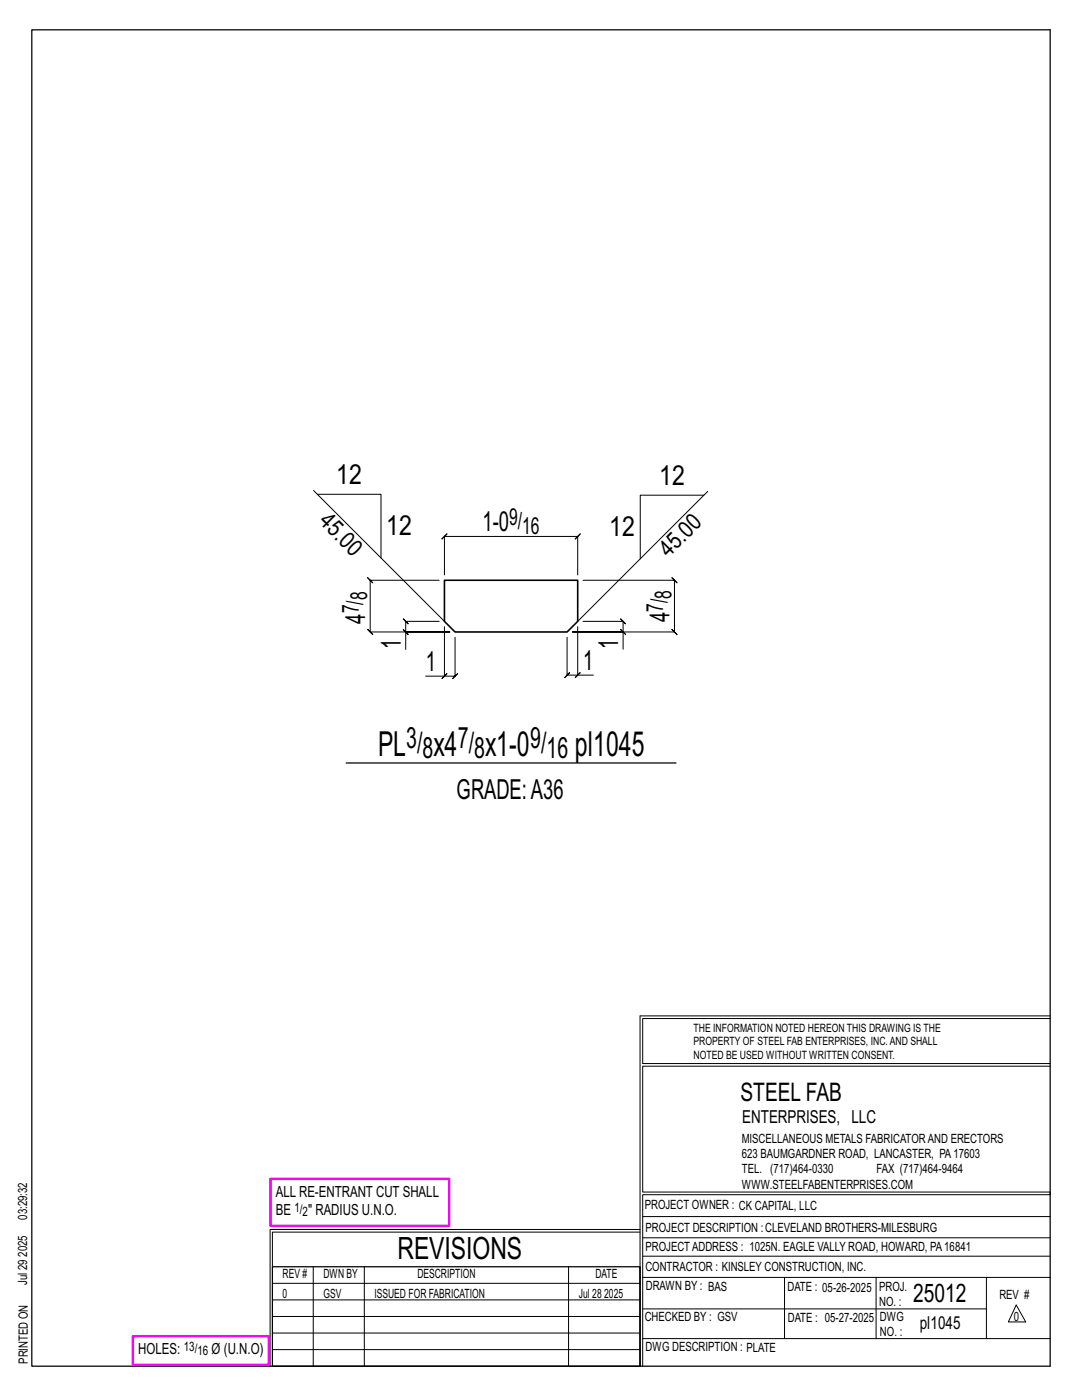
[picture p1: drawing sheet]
<svg xmlns="http://www.w3.org/2000/svg" width="216mm" height="279mm" viewBox="0 0 216 279" stroke-linecap="round" stroke-linejoin="round" font-family="sans-serif">
<defs><g id="words">
<g font-size="6.9">
<text x="75.4" y="150.8">PL</text>
<text x="86.5" y="150.8">x4</text>
<text x="96.8" y="150.8">x1-0</text>
<text x="114.7" y="150.8">pl1045</text>
</g>
<text font-size="6.1" x="79.3" y="251.3">REVISIONS</text>
<g font-size="5.9">
<text x="81.1" y="149.3">3/</text>
<text x="91.4" y="149.3">7/</text>
<text x="105.8" y="149.3">9/</text>
<text x="84.3" y="151.3">8</text>
<text x="94.6" y="151.3">8</text>
<text x="109.1" y="151.3">16</text>
</g>
<g font-size="5.5">
<text x="67.1" y="96.6">12</text>
<text x="131.5" y="96.8">12</text>
<text x="77.1" y="106.8">12</text>
<text x="96.3" y="106.1">1-0</text>
<text x="121.6" y="106.9">12</text>
<text x="72.9" y="124.5" transform="rotate(-90 72.9 124.5)">4</text>
<text x="133.6" y="124.2" transform="rotate(-90 133.6 124.2)">4</text>
<text x="80" y="129.6" transform="rotate(-90 80 129.6)">1</text>
<text x="123.3" y="129.6" transform="rotate(-90 123.3 129.6)">1</text>
<text x="84.9" y="133.9">1</text>
<text x="116.4" y="133.7">1</text>
<text x="91.1" y="159.5">GRADE:A36</text>
</g>
<g font-size="5.1">
<text x="147.8" y="219.8">STEEL FAB</text>
<text x="182.2" y="259.9">25012</text>
</g>
<g font-size="4.7">
<text x="63.5" y="104.3" transform="rotate(45 63.5 104.3)">45.0</text>
<text x="101.6" y="104.8">9/</text>
<text x="104.2" y="106.5">16</text>
<text x="133.4" y="111.4" transform="rotate(-45 133.4 111.4)">45.0</text>
<text x="73.3" y="119.8" transform="rotate(-90 73.3 119.8)">8</text>
<text x="134" y="119.6" transform="rotate(-90 134 119.6)">8</text>
<text x="71.6" y="122.4" transform="rotate(-90 71.6 122.4)">7/</text>
<text x="132.3" y="122.2" transform="rotate(-90 132.3 122.2)">7/</text>
</g>
<g font-size="3.6">
<text x="148.1" y="224.1">ENTERPRISES, LLC</text>
<text x="183.5" y="265.2">pl1045</text>
</g>
<g font-size="3.1">
<text x="55" y="238.9">ALL RE-ENTRANT CUT SHALL</text>
<text x="55" y="242.5">BE</text>
<text x="61.5" y="242.5">&quot; RADIUS U.N.O.</text>
<text x="27.6" y="270.2">HOLES:</text>
<text x="42.2" y="270.2">Ø (U.N.O)</text>
</g>
<g font-size="2.6">
<text x="58.8" y="241.8">1/</text>
<text x="60.4" y="242.7">2</text>
<text x="36.7" y="269.6">13/</text>
<text x="39.4" y="270.5">16</text>
</g>
<g font-size="2.5">
<text x="148" y="231.2">623 BAUMGARDNER ROAD, LANCASTER, PA17603</text>
<text x="148" y="228.1">MISCELLANEOUS METALS FABRICATORAND ERECTORS</text>
<text x="148" y="237.2">WWW.STEELFABENTERPRISES.COM</text>
<text x="148" y="234.2">TEL. (717)464-0330</text>
<text x="174.9" y="234.2">FAX (717)464-9464</text>
<text x="5.4" y="243.4" transform="rotate(-90 5.4 243.4)">03:29:32</text>
<text x="128.7" y="241.3">PROJECT OWNER : CK CAPITAL, LLC</text>
<text x="128.8" y="246">PROJECT DESCRIPTION :CLEVELAND BROTHERS-MILESBURG</text>
<text x="5.4" y="250.8" transform="rotate(-90 5.4 250.8)">2025</text>
<text x="128.8" y="249.7">PROJECTADDRESS : 1025N. EAGLE VALLY ROAD, HOWARD, PA16841</text>
<text x="5.4" y="256.5" transform="rotate(-90 5.4 256.5)">Jul 29</text>
<text x="56.4" y="255">REV #</text>
<text x="64.5" y="255">DWN BY</text>
<text x="83.3" y="255">DESCRIPTION</text>
<text x="118.8" y="255">DATE</text>
<text x="128.8" y="253.7">CONTRACTOR : KINSLEY CONSTRUCTION, INC.</text>
<text x="128.9" y="257.5">DRAWN BY : BAS</text>
<text x="157.1" y="257.6">DATE : 05-26-2025</text>
<text x="175.4" y="257.7">PROJ.</text>
<text x="56.4" y="259">0</text>
<text x="64.5" y="259">GSV</text>
<text x="74.7" y="259">ISSUED FOR FABRICATION</text>
<text x="115.5" y="259">Jul 28</text>
<text x="120.6" y="259">2025</text>
<text x="128.6" y="263.7">CHECKED BY : GSV</text>
<text x="157.2" y="263.7">DATE : 05-27-2025</text>
<text x="175.4" y="260.7">NO. :</text>
<text x="175.6" y="263.7">DWG</text>
<text x="199.4" y="259.2">REV #</text>
<text x="202.3" y="263.7">0</text>
<text x="128.8" y="269.7">DWG DESCRIPTION : PLATE</text>
<text x="175.6" y="266.7">NO. :</text>
<text x="5.5" y="272.2" transform="rotate(-90 5.5 272.2)">PRINTED ON</text>
</g>
<g font-size="2.3">
<text x="138.4" y="208.6">PROPERTY OF STEEL FAB ENTERPRISES, INC.AND SHALL</text>
<text x="138.4" y="205.9">THE INFORMATION NOTED HEREON THIS DRAWING IS THE</text>
<text x="138.4" y="211.3">NOTED BE USED WITHOUT WRITTEN CONSENT.</text>
</g>
</g></defs>
<g fill="none" stroke="#000" stroke-width=".2">
<path d="M62.6 97.9l26.1 26.1M63.3 98.6h12.7v12.7M140.5 98.8h-12.7v12.7M141.2 98.1l-25.9 25.9M87.6 115.8h-13.7l-.5-.5 1 1-.5-.5v10.3l-.5-.5 1 1-.5-.5h15.8h-8.7v3.5M88.7 114.7v-7.6l-.5 .5 1-1-.5 .5h26.6l-.5 .5 1-1-.5 .5v7.6M116.3 115.8h18.3l-.5-.5 1 1-.5-.5v10.3l-.5-.5 1 1-.5-.5h-20.4h10.1v3.5M80.5 125.6l1 1zM87.6 124h-6.6l-.5-.5 1 1-.5-.5v2.1M88.2 135.4l1-1zM88.7 125.1v9.8h-3.8M90.8 127.2v7.7l.5-.5-1 1 .5-.5h-2.1"/>
<path d="M113.2 127.2v7.5l-.5 .5 1-1-.5 .5h2.1M115.3 134.7l.5-.5-1 1zM115.3 125.1v9.6h3.1M116.3 124h8l-.5-.5 1 1-.5-.5v2.1M123.8 125.6l1 1zM127.7 202.7v70M127.7 202.7h81.8M209.5 203.3h-81.3v9h81.3M209.5 212.8h-81.3v25.1h81.3v.5h-81.3v34.3M54.4 259.4h73.3M54.4 256.1h73.3M62.5 252.8v19.9"/>
<path d="M72.7 252.8v19.9M113.4 252.8v19.9M127.7 245.4h-73.8v27.3M127.7 245.9h-73.3v6.9M128.2 242.8h81.3M128.2 254.9h81.3M128.2 250.7h81.3M128.2 247h81.3M156.5 254.9v12.2M174.8 254.9v12.2M196.8 254.9v12.2M54.4 269.3h73.3"/>
<path d="M54.4 266h73.3M54.4 262.7h73.3M128.2 261.2h68.6M128.2 267.1h81.3M202.8 260.4l1.9 3.4h-3.5z"/>
</g>
<path d="M6.3 6h203.2v266.7h-203.2zM69.1 152.3h65.8M54.4 252.8h73.3v19.9h-73.3z" fill="none" stroke="#000" stroke-width=".25"/>
<path d="M54 235.3h35.6v9.3h-35.6zM26.5 266.7h27.1v5.7h-27.1z" fill="none" stroke="#f0f" stroke-width=".5"/>
<path d="M88.7 115.8h26.6v8.2l-2.1 2.1h-22.4l-2.1-2.1z" fill="none" stroke="#000" stroke-width=".32"/>
<use href="#words"/>
</svg>
